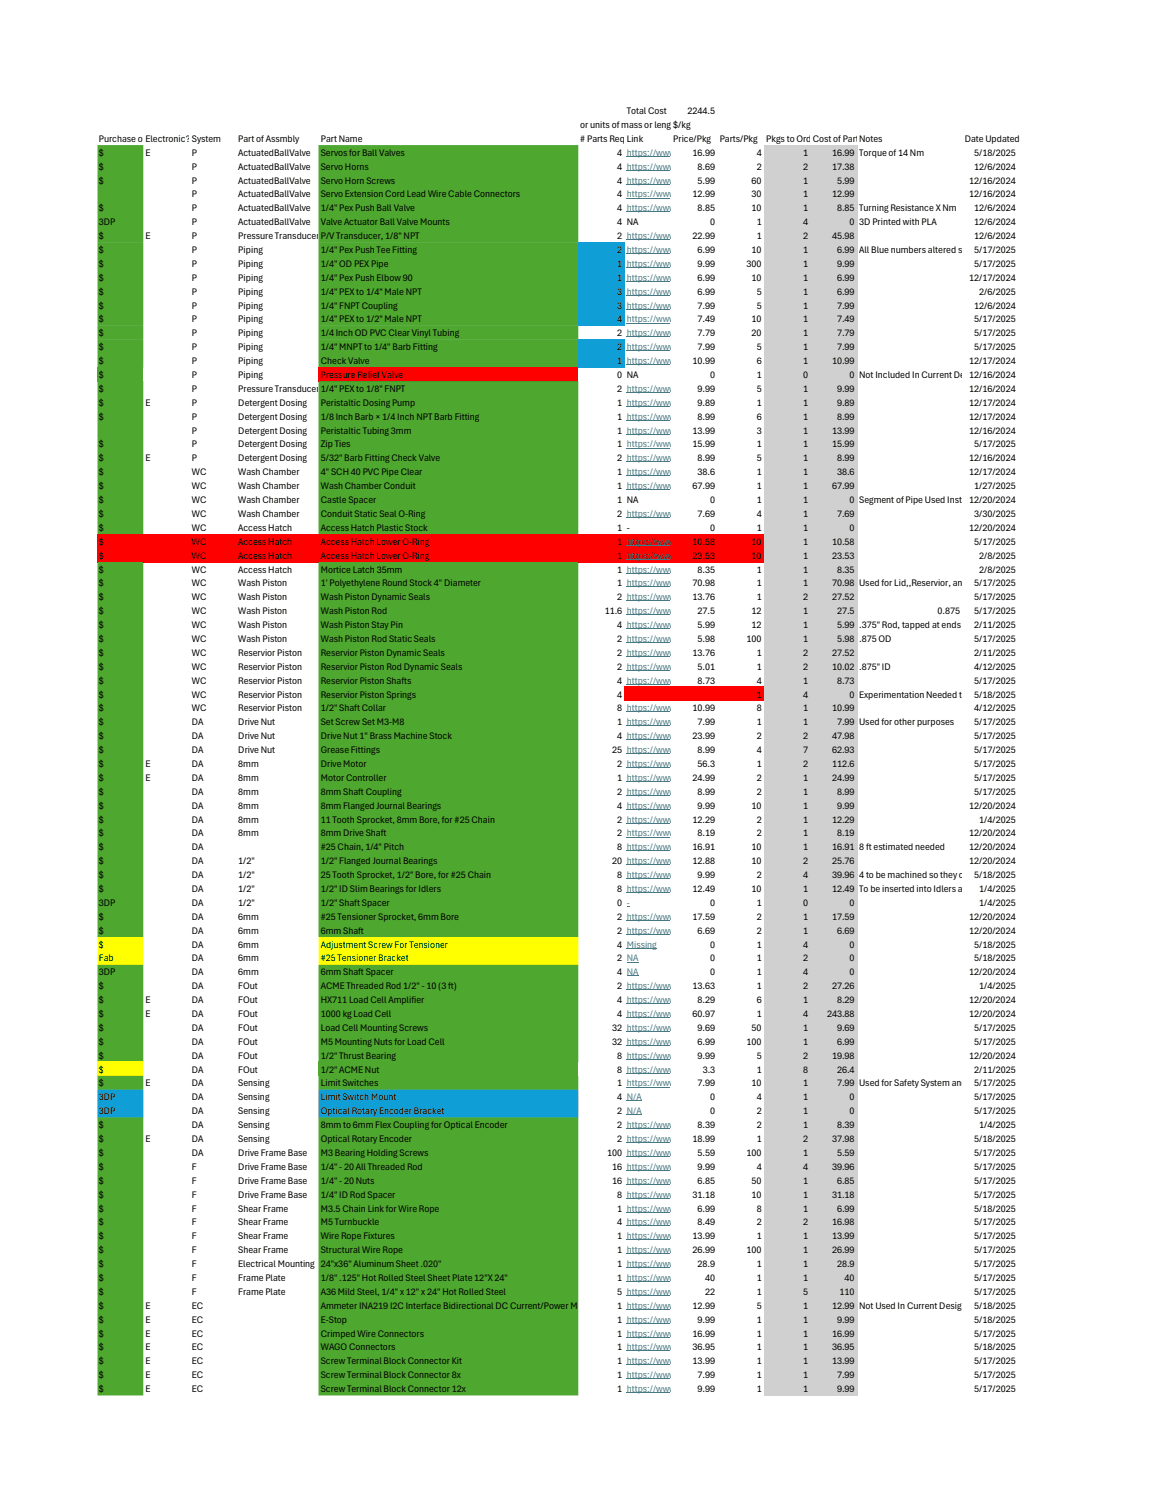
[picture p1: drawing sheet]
<svg xmlns="http://www.w3.org/2000/svg" width="216mm" height="279mm" viewBox="0 0 216 279" stroke-linecap="round" stroke-linejoin="round" font-family="sans-serif">
<defs><g id="words">
<g font-size="1.9">
<text x="107.8" y="23.8">or units of mass or length</text>
<text x="116.5" y="21.2">Total Cost</text>
<text x="125.1" y="23.8">$/kg</text>
<text x="127.8" y="21.2">2244.5</text>
<text x="18.4" y="26.4">Purchase or Fabrication?</text>
<text x="18.4" y="29">$</text>
<text x="27" y="26.4">Electronic?System</text>
<text x="27" y="29">E</text>
<text x="35.6" y="29">P</text>
<text x="44.3" y="26.4">Part of Assmbly</text>
<text x="44.3" y="29">ActuatedBallValve</text>
<text x="59.6" y="26.4">Part Name</text>
<text x="59.6" y="29">Servos for Ball Valves</text>
<text x="107.8" y="26.4"># Parts Req Link</text>
<text x="114.7" y="29">4 https://www.amazon.com/gp/product/B07NQJ1VZ2/ref=ppx_yo_dt_b_search_asin_title?ie=UTF8&amp;th=1</text>
<text x="125.1" y="26.4">Price/Pkg</text>
<text x="128.7" y="29">16.99</text>
<text x="133.7" y="26.4">Parts/Pkg</text>
<text x="140.6" y="29">4</text>
<text x="142.4" y="26.4">Pkgs to Order</text>
<text x="149.2" y="29">1</text>
<text x="151" y="26.4">Cost of PartsNotes</text>
<text x="154.6" y="29">16.99</text>
<text x="159.6" y="29">Torque of 14 Nm</text>
<text x="179.2" y="26.4">Date Updated</text>
<text x="181" y="29">5/18/2025</text>
<text x="18.4" y="31.5">$</text>
<text x="18.4" y="34.1">$</text>
<text x="35.6" y="31.5">P</text>
<text x="35.6" y="34.1">P</text>
<text x="44.3" y="31.5">ActuatedBallValve</text>
<text x="44.3" y="34.1">ActuatedBallValve</text>
<text x="59.6" y="31.5">Servo Horns</text>
<text x="59.6" y="34.1">Servo Horn Screws</text>
<text x="114.7" y="31.5">4 https://www.amazon.com/gp/product/B07TJ8M238/ref=ppx_yo_dt_b_search_asin_title?ie=UTF8&amp;psc=1</text>
<text x="114.7" y="34.1">4 https://www.amazon.com/gp/product/B012TE12CY/ref=ppx_yo_dt_b_search_asin_title?ie=UTF8&amp;psc=1</text>
<text x="129.6" y="31.5">8.69</text>
<text x="129.6" y="34.1">5.99</text>
<text x="139.7" y="34.1">60</text>
<text x="140.6" y="31.5">2</text>
<text x="149.2" y="31.5">2</text>
<text x="149.2" y="34.1">1</text>
<text x="154.6" y="31.5">17.38</text>
<text x="155.5" y="34.1">5.99</text>
<text x="180.1" y="34.1">12/16/2024</text>
<text x="181" y="31.5">12/6/2024</text>
<text x="18.4" y="39.3">$</text>
<text x="18.4" y="41.9">3DP</text>
<text x="35.6" y="36.7">P</text>
<text x="35.6" y="39.3">P</text>
<text x="35.6" y="41.9">P</text>
<text x="44.3" y="36.7">ActuatedBallValve</text>
<text x="44.3" y="39.3">ActuatedBallValve</text>
<text x="44.3" y="41.9">ActuatedBallValve</text>
<text x="59.6" y="36.7">Servo Extension Cord Lead Wire Cable Connectors</text>
<text x="59.6" y="39.3">1/4&quot; Pex Push Ball Valve</text>
<text x="59.6" y="41.9">Valve Actuator Ball Valve Mounts</text>
<text x="114.7" y="36.7">4 https://www.amazon.com/gp/product/B08HWMRKRZ/ref=ppx_yo_dt_b_asin_title_o00_s00?ie=UTF8&amp;psc=1</text>
<text x="114.7" y="39.3">4 https://www.amazon.com/dp/B019U87UQ4?psc=1&amp;pd_rd_i=B019U87UQ4&amp;pd_rd_w=uRW9V&amp;content-id=amzn1.sym.dd2c6db7-6626-4</text>
<text x="114.7" y="41.9">4 NA</text>
<text x="128.7" y="36.7">12.99</text>
<text x="129.6" y="39.3">8.85</text>
<text x="132" y="41.9">0</text>
<text x="139.7" y="36.7">30</text>
<text x="139.7" y="39.3">10</text>
<text x="140.6" y="41.9">1</text>
<text x="149.2" y="36.7">1</text>
<text x="149.2" y="39.3">1</text>
<text x="149.2" y="41.9">4</text>
<text x="154.6" y="36.7">12.99</text>
<text x="155.5" y="39.3">8.85</text>
<text x="157.9" y="41.9">0</text>
<text x="159.6" y="39.3">Turning Resistance X Nm</text>
<text x="159.6" y="41.9">3D Printed with PLA</text>
<text x="180.1" y="36.7">12/16/2024</text>
<text x="181" y="39.3">12/6/2024</text>
<text x="181" y="41.9">12/6/2024</text>
<text x="18.4" y="44.4">$</text>
<text x="18.4" y="47">$</text>
<text x="27" y="44.4">E</text>
<text x="35.6" y="44.4">P</text>
<text x="35.6" y="47">P</text>
<text x="44.3" y="44.4">Pressure Transducer</text>
<text x="44.3" y="47">Piping</text>
<text x="59.6" y="44.4">P/V Transducer, 1/8&quot; NPT</text>
<text x="59.6" y="47">1/4&quot; Pex Push Tee Fitting</text>
<text x="114.7" y="44.4">2 https://www.amazon.com/gp/product/B0CFJ7QNT4/ref=ppx_yo_dt_b_search_asin_title?ie=UTF8&amp;psc=1</text>
<text x="114.7" y="47">2</text>
<text x="128.7" y="44.4">22.99</text>
<text x="129.6" y="47">6.99</text>
<text x="139.7" y="47">10</text>
<text x="140.6" y="44.4">1</text>
<text x="149.2" y="44.4">2</text>
<text x="149.2" y="47">1</text>
<text x="154.6" y="44.4">45.98</text>
<text x="155.5" y="47">6.99</text>
<text x="159.6" y="47">All Blue numbers altered slightly due to qty changes</text>
<text x="181" y="44.4">12/6/2024</text>
<text x="181" y="47">5/17/2025</text>
<text x="18.4" y="49.6">$</text>
<text x="18.4" y="52.2">$</text>
<text x="35.6" y="49.6">P</text>
<text x="35.6" y="52.2">P</text>
<text x="44.3" y="49.6">Piping</text>
<text x="44.3" y="52.2">Piping</text>
<text x="59.6" y="49.6">1/4&quot; OD PEX Pipe</text>
<text x="59.6" y="52.2">1/4&quot; Pex Push Elbow 90</text>
<text x="114.7" y="49.6">1</text>
<text x="114.7" y="52.2">1</text>
<text x="129.6" y="49.6">9.99</text>
<text x="129.6" y="52.2">6.99</text>
<text x="138.7" y="49.6">300</text>
<text x="139.7" y="52.2">10</text>
<text x="149.2" y="49.6">1</text>
<text x="149.2" y="52.2">1</text>
<text x="155.5" y="49.6">9.99</text>
<text x="155.5" y="52.2">6.99</text>
<text x="180.1" y="52.2">12/17/2024</text>
<text x="181" y="49.6">5/17/2025</text>
<text x="18.4" y="54.8">$</text>
<text x="18.4" y="57.4">$</text>
<text x="18.4" y="59.9">$</text>
<text x="35.6" y="54.8">P</text>
<text x="35.6" y="57.4">P</text>
<text x="35.6" y="59.9">P</text>
<text x="44.3" y="54.8">Piping</text>
<text x="44.3" y="57.4">Piping</text>
<text x="44.3" y="59.9">Piping</text>
<text x="59.6" y="54.8">1/4&quot; PEX to 1/4&quot; Male NPT</text>
<text x="59.6" y="57.4">1/4&quot; FNPT Coupling</text>
<text x="59.6" y="59.9">1/4&quot; PEX to 1/2&quot; Male NPT</text>
<text x="114.7" y="54.8">3</text>
<text x="114.7" y="57.4">3</text>
<text x="114.7" y="59.9">4</text>
<text x="129.6" y="54.8">6.99</text>
<text x="129.6" y="57.4">7.99</text>
<text x="129.6" y="59.9">7.49</text>
<text x="139.7" y="59.9">10</text>
<text x="140.6" y="54.8">5</text>
<text x="140.6" y="57.4">5</text>
<text x="149.2" y="54.8">1</text>
<text x="149.2" y="57.4">1</text>
<text x="149.2" y="59.9">1</text>
<text x="155.5" y="54.8">6.99</text>
<text x="155.5" y="57.4">7.99</text>
<text x="155.5" y="59.9">7.49</text>
<text x="181" y="57.4">12/6/2024</text>
<text x="181" y="59.9">5/17/2025</text>
<text x="181.9" y="54.8">2/6/2025</text>
<text x="18.4" y="62.5">$</text>
<text x="18.4" y="65.1">$</text>
<text x="35.6" y="62.5">P</text>
<text x="35.6" y="65.1">P</text>
<text x="44.3" y="62.5">Piping</text>
<text x="44.3" y="65.1">Piping</text>
<text x="59.6" y="62.5">1/4 Inch OD PVC Clear Vinyl Tubing</text>
<text x="59.6" y="65.1">1/4&quot; MNPT to 1/4&quot; Barb Fitting</text>
<text x="114.7" y="62.5">2 https://www.amazon.com/dp/B08SPBSCHX?ref=ppx_yo2ov_dt_b_fed_asin_title</text>
<text x="114.7" y="65.1">2</text>
<text x="129.6" y="62.5">7.79</text>
<text x="129.6" y="65.1">7.99</text>
<text x="139.7" y="62.5">20</text>
<text x="140.6" y="65.1">5</text>
<text x="149.2" y="62.5">1</text>
<text x="149.2" y="65.1">1</text>
<text x="155.5" y="62.5">7.79</text>
<text x="155.5" y="65.1">7.99</text>
<text x="181" y="62.5">5/17/2025</text>
<text x="181" y="65.1">5/17/2025</text>
<text x="18.4" y="67.7">$</text>
<text x="18.4" y="70.3">$</text>
<text x="35.6" y="67.7">P</text>
<text x="35.6" y="70.3">P</text>
<text x="44.3" y="67.7">Piping</text>
<text x="44.3" y="70.3">Piping</text>
<text x="59.6" y="67.7">Check Valve</text>
<text x="59.6" y="70.3">Pressure Relief Valve</text>
<text x="114.7" y="67.7">1</text>
<text x="114.7" y="70.3">0 NA</text>
<text x="128.7" y="67.7">10.99</text>
<text x="132" y="70.3">0</text>
<text x="140.6" y="67.7">6</text>
<text x="140.6" y="70.3">1</text>
<text x="149.2" y="67.7">1</text>
<text x="149.2" y="70.3">0</text>
<text x="154.6" y="67.7">10.99</text>
<text x="157.9" y="70.3">0</text>
<text x="159.6" y="70.3">Not Included In Current Design</text>
<text x="180.1" y="67.7">12/17/2024</text>
<text x="180.1" y="70.3">12/16/2024</text>
<text x="18.4" y="72.9">$</text>
<text x="18.4" y="75.4">$</text>
<text x="27" y="75.4">E</text>
<text x="35.6" y="72.9">P</text>
<text x="35.6" y="75.4">P</text>
<text x="44.3" y="72.9">Pressure Transducer</text>
<text x="44.3" y="75.4">Detergent Dosing</text>
<text x="59.6" y="72.9">1/4&quot; PEX to 1/8&quot; FNPT</text>
<text x="59.6" y="75.4">Peristaltic Dosing Pump</text>
<text x="114.7" y="72.9">2 https://www.amazon.com/Female-Connect-Fittings-CEKER-Pneumatic/dp/B07VLLRWY5</text>
<text x="114.7" y="75.4">1 https://www.amazon.com/gp/product/B07GWJ78FN/ref=ppx_yo_dt_b_search_asin_title?ie=UTF8&amp;psc=1</text>
<text x="129.6" y="72.9">9.99</text>
<text x="129.6" y="75.4">9.89</text>
<text x="140.6" y="72.9">5</text>
<text x="140.6" y="75.4">1</text>
<text x="149.2" y="72.9">1</text>
<text x="149.2" y="75.4">1</text>
<text x="155.5" y="72.9">9.99</text>
<text x="155.5" y="75.4">9.89</text>
<text x="180.1" y="72.9">12/16/2024</text>
<text x="180.1" y="75.4">12/17/2024</text>
<text x="18.4" y="78">$</text>
<text x="18.4" y="83.2">$</text>
<text x="35.6" y="78">P</text>
<text x="35.6" y="80.6">P</text>
<text x="35.6" y="83.2">P</text>
<text x="44.3" y="78">Detergent Dosing</text>
<text x="44.3" y="80.6">Detergent Dosing</text>
<text x="44.3" y="83.2">Detergent Dosing</text>
<text x="59.6" y="78">1/8 Inch Barb × 1/4 Inch NPT Barb Fitting</text>
<text x="59.6" y="80.6">Peristaltic Tubing 3mm</text>
<text x="59.6" y="83.2">Zip Ties</text>
<text x="114.7" y="78">1 https://www.amazon.com/gp/product/B0CLYC9GGB/ref=ppx_yo_dt_b_asin_title_o01_s00?ie=UTF8&amp;th=1</text>
<text x="114.7" y="80.6">1 https://www.amazon.com/gp/product/B0799FKWQ9/ref=ppx_yo_dt_b_search_asin_title?ie=UTF8&amp;th=1</text>
<text x="114.7" y="83.2">1 https://www.amazon.com/gp/product/B08TBM621K/ref=sw_img_1?smid=A31038Z1OTUQXB&amp;psc=1</text>
<text x="128.7" y="80.6">13.99</text>
<text x="128.7" y="83.2">15.99</text>
<text x="129.6" y="78">8.99</text>
<text x="140.6" y="78">6</text>
<text x="140.6" y="80.6">3</text>
<text x="140.6" y="83.2">1</text>
<text x="149.2" y="78">1</text>
<text x="149.2" y="80.6">1</text>
<text x="149.2" y="83.2">1</text>
<text x="154.6" y="80.6">13.99</text>
<text x="154.6" y="83.2">15.99</text>
<text x="155.5" y="78">8.99</text>
<text x="180.1" y="78">12/17/2024</text>
<text x="180.1" y="80.6">12/16/2024</text>
<text x="181" y="83.2">5/17/2025</text>
<text x="18.4" y="85.8">$</text>
<text x="18.4" y="88.3">$</text>
<text x="27" y="85.8">E</text>
<text x="35.6" y="85.8">P</text>
<text x="35.6" y="88.3">WC</text>
<text x="44.3" y="85.8">Detergent Dosing</text>
<text x="44.3" y="88.3">Wash Chamber</text>
<text x="59.6" y="85.8">5/32&quot; Barb Fitting Check Valve</text>
<text x="59.6" y="88.3">4&quot; SCH 40 PVC Pipe Clear</text>
<text x="114.7" y="85.8">2 https://www.amazon.com/gp/product/B08JG653K3/ref=ppx_yo_dt_b_asin_title_o08_s00?ie=UTF8&amp;th=1</text>
<text x="114.7" y="88.3">1 https://www.amazon.com/gp/product/B07VD4RYXT/ref=ppx_yo_dt_b_search_asin_title?ie=UTF8&amp;th=1</text>
<text x="129.6" y="85.8">8.99</text>
<text x="129.6" y="88.3">38.6</text>
<text x="140.6" y="85.8">5</text>
<text x="140.6" y="88.3">1</text>
<text x="149.2" y="85.8">1</text>
<text x="149.2" y="88.3">1</text>
<text x="155.5" y="85.8">8.99</text>
<text x="155.5" y="88.3">38.6</text>
<text x="180.1" y="85.8">12/16/2024</text>
<text x="180.1" y="88.3">12/17/2024</text>
<text x="18.4" y="90.9">$</text>
<text x="18.4" y="93.5">$</text>
<text x="35.6" y="90.9">WC</text>
<text x="35.6" y="93.5">WC</text>
<text x="44.3" y="90.9">Wash Chamber</text>
<text x="44.3" y="93.5">Wash Chamber</text>
<text x="59.6" y="90.9">Wash Chamber Conduit</text>
<text x="59.6" y="93.5">Castle Spacer</text>
<text x="114.7" y="90.9">1 https://www.amazon.com/cart/smart-wagon?newItems=24150dec-9475-4f45-8ed1-eff11e066025,1&amp;ref_=sw_refresh</text>
<text x="114.7" y="93.5">1 NA</text>
<text x="128.7" y="90.9">67.99</text>
<text x="132" y="93.5">0</text>
<text x="140.6" y="90.9">1</text>
<text x="140.6" y="93.5">1</text>
<text x="149.2" y="90.9">1</text>
<text x="149.2" y="93.5">1</text>
<text x="154.6" y="90.9">67.99</text>
<text x="157.9" y="93.5">0</text>
<text x="159.6" y="93.5">Segment of Pipe Used Instead</text>
<text x="180.1" y="93.5">12/20/2024</text>
<text x="181" y="90.9">1/27/2025</text>
<text x="18.4" y="96.1">$</text>
<text x="18.4" y="98.7">$</text>
<text x="18.4" y="101.3">$</text>
<text x="35.6" y="96.1">WC</text>
<text x="35.6" y="98.7">WC</text>
<text x="35.6" y="101.3">WC</text>
<text x="44.3" y="96.1">Wash Chamber</text>
<text x="44.3" y="98.7">Access Hatch</text>
<text x="44.3" y="101.3">Access Hatch</text>
<text x="59.6" y="96.1">Conduit Static Seal O-Ring</text>
<text x="59.6" y="98.7">Access Hatch Plastic Stock</text>
<text x="59.6" y="101.3">Access Hatch Lower O-Ring</text>
<text x="114.7" y="96.1">2 https://www.mcmaster.com/9452K407/</text>
<text x="114.7" y="98.7">1 -</text>
<text x="114.7" y="101.3">1 https://www.mcmaster.com/9452K209/</text>
<text x="128.7" y="101.3">10.58</text>
<text x="129.6" y="96.1">7.69</text>
<text x="132" y="98.7">0</text>
<text x="139.7" y="101.3">10</text>
<text x="140.6" y="96.1">4</text>
<text x="140.6" y="98.7">1</text>
<text x="149.2" y="96.1">1</text>
<text x="149.2" y="98.7">1</text>
<text x="149.2" y="101.3">1</text>
<text x="154.6" y="101.3">10.58</text>
<text x="155.5" y="96.1">7.69</text>
<text x="157.9" y="98.7">0</text>
<text x="180.1" y="98.7">12/20/2024</text>
<text x="181" y="96.1">3/30/2025</text>
<text x="181" y="101.3">5/17/2025</text>
<text x="18.4" y="103.8">$</text>
<text x="18.4" y="106.4">$</text>
<text x="35.6" y="103.8">WC</text>
<text x="35.6" y="106.4">WC</text>
<text x="44.3" y="103.8">Access Hatch</text>
<text x="44.3" y="106.4">Access Hatch</text>
<text x="59.6" y="103.8">Access Hatch Lower O-Ring</text>
<text x="59.6" y="106.4">Mortice Latch 35mm</text>
<text x="114.7" y="103.8">1 https://www.mcmaster.com/9452K99/</text>
<text x="114.7" y="106.4">1 https://www.amazon.com/dp/B0BM8X97NS?ref=ppx_yo2ov_dt_b_fed_asin_title&amp;th=1</text>
<text x="128.7" y="103.8">23.53</text>
<text x="129.6" y="106.4">8.35</text>
<text x="139.7" y="103.8">10</text>
<text x="140.6" y="106.4">1</text>
<text x="149.2" y="103.8">1</text>
<text x="149.2" y="106.4">1</text>
<text x="154.6" y="103.8">23.53</text>
<text x="155.5" y="106.4">8.35</text>
<text x="181.9" y="103.8">2/8/2025</text>
<text x="181.9" y="106.4">2/8/2025</text>
<text x="18.4" y="109">$</text>
<text x="18.4" y="111.6">$</text>
<text x="35.6" y="109">WC</text>
<text x="35.6" y="111.6">WC</text>
<text x="44.3" y="109">Wash Piston</text>
<text x="44.3" y="111.6">Wash Piston</text>
<text x="59.6" y="109">1' Polyethylene Round Stock 4&quot; Diameter</text>
<text x="59.6" y="111.6">Wash Piston Dynamic Seals</text>
<text x="114.7" y="109">1 https://www.amazon.com/gp/product/B07Y5KY2GT/ref=ppx_yo_dt_b_asin_title_o09_s00?ie=UTF8&amp;psc=1</text>
<text x="114.7" y="111.6">2 https://www.mcmaster.com/9505K121/</text>
<text x="128.7" y="109">70.98</text>
<text x="128.7" y="111.6">13.76</text>
<text x="140.6" y="109">1</text>
<text x="140.6" y="111.6">1</text>
<text x="149.2" y="109">1</text>
<text x="149.2" y="111.6">2</text>
<text x="154.6" y="109">70.98</text>
<text x="154.6" y="111.6">27.52</text>
<text x="159.6" y="109">Used for Lid,,Reservior, and Wash Pistons</text>
<text x="181" y="109">5/17/2025</text>
<text x="181" y="111.6">5/17/2025</text>
<text x="18.4" y="114.2">$</text>
<text x="18.4" y="116.8">$</text>
<text x="18.4" y="119.3">$</text>
<text x="35.6" y="114.2">WC</text>
<text x="35.6" y="116.8">WC</text>
<text x="35.6" y="119.3">WC</text>
<text x="44.3" y="114.2">Wash Piston</text>
<text x="44.3" y="116.8">Wash Piston</text>
<text x="44.3" y="119.3">Wash Piston</text>
<text x="59.6" y="114.2">Wash Piston Rod</text>
<text x="59.6" y="116.8">Wash Piston Stay Pin</text>
<text x="59.6" y="119.3">Wash Piston Rod Static Seals</text>
<text x="112.4" y="114.2">11.6 https://www.amazon.com/dp/B0B6FK69N1?ref=ppx_yo2ov_dt_b_fed_asin_title&amp;th=1</text>
<text x="114.7" y="116.8">4 https://www.amazon.com/PRECISION-METALS-87143-12-Rod/dp/B0006NAUO2?crid=SKX6NL9SUVA8&amp;dib=eyJ2IjoiMSJ9.82VAWPYycTdW</text>
<text x="114.7" y="119.3">2 https://www.mcmaster.com/9452K27/</text>
<text x="129.6" y="114.2">27.5</text>
<text x="129.6" y="116.8">5.99</text>
<text x="129.6" y="119.3">5.98</text>
<text x="138.7" y="119.3">100</text>
<text x="139.7" y="114.2">12</text>
<text x="139.7" y="116.8">12</text>
<text x="149.2" y="114.2">1</text>
<text x="149.2" y="116.8">1</text>
<text x="149.2" y="119.3">1</text>
<text x="155.5" y="114.2">27.5</text>
<text x="155.5" y="116.8">5.99</text>
<text x="155.5" y="119.3">5.98</text>
<text x="159.6" y="116.8">.375&quot; Rod, tapped at ends</text>
<text x="159.6" y="119.3">.875 OD</text>
<text x="174.2" y="114.2">0.875</text>
<text x="181" y="114.2">5/17/2025</text>
<text x="181" y="116.8">2/11/2025</text>
<text x="181" y="119.3">5/17/2025</text>
<text x="18.4" y="121.9">$</text>
<text x="18.4" y="124.5">$</text>
<text x="35.6" y="121.9">WC</text>
<text x="35.6" y="124.5">WC</text>
<text x="44.3" y="121.9">Reservior Piston</text>
<text x="44.3" y="124.5">Reservior Piston</text>
<text x="59.6" y="121.9">Reservior Piston Dynamic Seals</text>
<text x="59.6" y="124.5">Reservior Piston Rod Dynamic Seals</text>
<text x="114.7" y="121.9">2 https://www.mcmaster.com/9505K121/</text>
<text x="114.7" y="124.5">2 https://www.mcmaster.com/9505K22/</text>
<text x="128.7" y="121.9">13.76</text>
<text x="129.6" y="124.5">5.01</text>
<text x="140.6" y="121.9">1</text>
<text x="140.6" y="124.5">1</text>
<text x="149.2" y="121.9">2</text>
<text x="149.2" y="124.5">2</text>
<text x="154.6" y="121.9">27.52</text>
<text x="154.6" y="124.5">10.02</text>
<text x="159.6" y="124.5">.875&quot; ID</text>
<text x="181" y="121.9">2/11/2025</text>
<text x="181" y="124.5">4/12/2025</text>
<text x="18.4" y="127.1">$</text>
<text x="18.4" y="129.7">$</text>
<text x="35.6" y="127.1">WC</text>
<text x="35.6" y="129.7">WC</text>
<text x="44.3" y="127.1">Reservior Piston</text>
<text x="44.3" y="129.7">Reservior Piston</text>
<text x="59.6" y="127.1">Reservior Piston Shafts</text>
<text x="59.6" y="129.7">Reservior Piston Springs</text>
<text x="114.7" y="127.1">4 https://www.amazon.com/gp/product/B0DM9Q9PYW?smid=AR88GRBHPCMHU&amp;psc=15/17/2025</text>
<text x="114.7" y="129.7">4</text>
<text x="129.6" y="127.1">8.73</text>
<text x="140.6" y="127.1">4</text>
<text x="140.6" y="129.7">1</text>
<text x="149.2" y="127.1">1</text>
<text x="149.2" y="129.7">4</text>
<text x="155.5" y="127.1">8.73</text>
<text x="157.9" y="129.7">0</text>
<text x="159.6" y="129.7">Experimentation Needed to see what spring constant is needed</text>
<text x="181" y="129.7">5/18/2025</text>
<text x="18.4" y="132.2">$</text>
<text x="18.4" y="134.8">$</text>
<text x="18.4" y="137.4">$</text>
<text x="35.6" y="132.2">WC</text>
<text x="35.6" y="134.8">DA</text>
<text x="35.6" y="137.4">DA</text>
<text x="44.3" y="132.2">Reservior Piston</text>
<text x="44.3" y="134.8">Drive Nut</text>
<text x="44.3" y="137.4">Drive Nut</text>
<text x="59.6" y="132.2">1/2&quot; Shaft Collar</text>
<text x="59.6" y="134.8">Set Screw Set M3-M8</text>
<text x="59.6" y="137.4">Drive Nut 1&quot; Brass Machine Stock</text>
<text x="114.7" y="132.2">8 https://www.amazon.com/Yeebyee-Collars-Machinery-Industrial-Silver-1/dp/B0BYJWLKT7?crid=2WK0ZEC48NUPF&amp;dib=eyJ2IjoiMSJ9.fCJ</text>
<text x="114.7" y="134.8">1 https://www.amazon.com/dp/B0B2N57KB4?ref=ppx_yo2ov_dt_b_fed_asin_title&amp;th=1</text>
<text x="114.7" y="137.4">4 https://www.amazon.com/C360-Brass-Square-Solid-Stock/dp/B08XWC3WBH?crid=H6PMETHMQFJM&amp;dib=eyJ2IjoiMSJ9.2xbw5Cw1c8eN</text>
<text x="128.7" y="132.2">10.99</text>
<text x="128.7" y="137.4">23.99</text>
<text x="129.6" y="134.8">7.99</text>
<text x="140.6" y="132.2">8</text>
<text x="140.6" y="134.8">1</text>
<text x="140.6" y="137.4">2</text>
<text x="149.2" y="132.2">1</text>
<text x="149.2" y="134.8">1</text>
<text x="149.2" y="137.4">2</text>
<text x="154.6" y="132.2">10.99</text>
<text x="154.6" y="137.4">47.98</text>
<text x="155.5" y="134.8">7.99</text>
<text x="159.6" y="134.8">Used for other purposes</text>
<text x="181" y="132.2">4/12/2025</text>
<text x="181" y="134.8">5/17/2025</text>
<text x="181" y="137.4">5/17/2025</text>
<text x="18.4" y="140">$</text>
<text x="18.4" y="142.6">$</text>
<text x="27" y="142.6">E</text>
<text x="35.6" y="140">DA</text>
<text x="35.6" y="142.6">DA</text>
<text x="44.3" y="140">Drive Nut</text>
<text x="44.3" y="142.6">8mm</text>
<text x="59.6" y="140">Grease Fittings</text>
<text x="59.6" y="142.6">Drive Motor</text>
<text x="113.7" y="140">25 https://www.amazon.com/dp/B07MC8SZQL?ref=ppx_yo2ov_dt_b_fed_asin_title</text>
<text x="114.7" y="142.6">2 https://www.amazon.com/gp/product/B0DKX73BXJ/ref=ppx_yo_dt_b_search_asin_title?ie=UTF8&amp;th=1</text>
<text x="129.6" y="140">8.99</text>
<text x="129.6" y="142.6">56.3</text>
<text x="140.6" y="140">4</text>
<text x="140.6" y="142.6">1</text>
<text x="149.2" y="140">7</text>
<text x="149.2" y="142.6">2</text>
<text x="154.6" y="140">62.93</text>
<text x="154.6" y="142.6">112.6</text>
<text x="181" y="140">5/17/2025</text>
<text x="181" y="142.6">5/17/2025</text>
<text x="18.4" y="145.2">$</text>
<text x="18.4" y="147.7">$</text>
<text x="27" y="145.2">E</text>
<text x="35.6" y="145.2">DA</text>
<text x="35.6" y="147.7">DA</text>
<text x="44.3" y="145.2">8mm</text>
<text x="44.3" y="147.7">8mm</text>
<text x="59.6" y="145.2">Motor Controller</text>
<text x="59.6" y="147.7">8mm Shaft Coupling</text>
<text x="114.7" y="145.2">1 https://www.amazon.com/dp/B0D11B8727?ref=ppx_yo2ov_dt_b_fed_asin_title&amp;th=1</text>
<text x="114.7" y="147.7">2 https://www.amazon.com/gp/product/B07P5YZKY5/ref=ppx_yo_dt_b_asin_title_o00_s00?ie=UTF8&amp;th=1</text>
<text x="128.7" y="145.2">24.99</text>
<text x="129.6" y="147.7">8.99</text>
<text x="140.6" y="145.2">2</text>
<text x="140.6" y="147.7">2</text>
<text x="149.2" y="145.2">1</text>
<text x="149.2" y="147.7">1</text>
<text x="154.6" y="145.2">24.99</text>
<text x="155.5" y="147.7">8.99</text>
<text x="181" y="145.2">5/17/2025</text>
<text x="181" y="147.7">5/17/2025</text>
<text x="18.4" y="150.3">$</text>
<text x="18.4" y="152.9">$</text>
<text x="18.4" y="155.5">$</text>
<text x="35.6" y="150.3">DA</text>
<text x="35.6" y="152.9">DA</text>
<text x="35.6" y="155.5">DA</text>
<text x="44.3" y="150.3">8mm</text>
<text x="44.3" y="152.9">8mm</text>
<text x="44.3" y="155.5">8mm</text>
<text x="59.6" y="150.3">8mm Flanged Journal Bearings</text>
<text x="59.6" y="152.9">11 Tooth Sprocket, 8mm Bore, for #25 Chain</text>
<text x="59.6" y="155.5">8mm Drive Shaft</text>
<text x="114.7" y="150.3">4 https://www.amazon.com/gp/product/B085D8TB8Z/ref=ewc_pr_img_2?smid=A1THAZDOWP300U&amp;th=1</text>
<text x="114.7" y="152.9">2 https://www.amazon.com/gp/product/B0CD1RN4ND/ref=sw_img_1?smid=A30WUG2ZDGM0XM&amp;psc=1</text>
<text x="114.7" y="155.5">2 https://www.amazon.com/gp/product/B082ZMGJ9B/ref=sw_img_1?smid=A1THAZDOWP300U&amp;psc=1</text>
<text x="128.7" y="152.9">12.29</text>
<text x="129.6" y="150.3">9.99</text>
<text x="129.6" y="155.5">8.19</text>
<text x="139.7" y="150.3">10</text>
<text x="140.6" y="152.9">2</text>
<text x="140.6" y="155.5">2</text>
<text x="149.2" y="150.3">1</text>
<text x="149.2" y="152.9">1</text>
<text x="149.2" y="155.5">1</text>
<text x="154.6" y="152.9">12.29</text>
<text x="155.5" y="150.3">9.99</text>
<text x="155.5" y="155.5">8.19</text>
<text x="180.1" y="150.3">12/20/2024</text>
<text x="180.1" y="155.5">12/20/2024</text>
<text x="181.9" y="152.9">1/4/2025</text>
<text x="18.4" y="158.1">$</text>
<text x="18.4" y="160.7">$</text>
<text x="35.6" y="158.1">DA</text>
<text x="35.6" y="160.7">DA</text>
<text x="44.3" y="160.7">1/2&quot;</text>
<text x="59.6" y="158.1">#25 Chain, 1/4&quot; Pitch</text>
<text x="59.6" y="160.7">1/2&quot; Flanged Journal Bearings</text>
<text x="113.7" y="160.7">20 https://www.amazon.com/gp/product/B07YDK97WZ/ref=ppx_yo_dt_b_asin_title_o00_s00?ie=UTF8&amp;th=1</text>
<text x="114.7" y="158.1">8 https://www.amazon.com/gp/product/B07NPS78VG/ref=ppx_yo_dt_b_asin_title_o00_s01?ie=UTF8&amp;psc=1</text>
<text x="128.7" y="158.1">16.91</text>
<text x="128.7" y="160.7">12.88</text>
<text x="139.7" y="158.1">10</text>
<text x="139.7" y="160.7">10</text>
<text x="149.2" y="158.1">1</text>
<text x="149.2" y="160.7">2</text>
<text x="154.6" y="158.1">16.91</text>
<text x="154.6" y="160.7">25.76</text>
<text x="159.6" y="158.1">8 ft estimated needed</text>
<text x="180.1" y="158.1">12/20/2024</text>
<text x="180.1" y="160.7">12/20/2024</text>
<text x="18.4" y="163.2">$</text>
<text x="18.4" y="165.8">$</text>
<text x="35.6" y="163.2">DA</text>
<text x="35.6" y="165.8">DA</text>
<text x="44.3" y="163.2">1/2&quot;</text>
<text x="44.3" y="165.8">1/2&quot;</text>
<text x="59.6" y="163.2">25 Tooth Sprocket, 1/2&quot; Bore, for #25 Chain</text>
<text x="59.6" y="165.8">1/2&quot; ID Slim Bearings for Idlers</text>
<text x="114.7" y="163.2">8 https://www.amazon.com/gp/product/B0C7162LBN/ref=ppx_yo_dt_b_asin_title_o01_s00?ie=UTF8&amp;th=1</text>
<text x="114.7" y="165.8">8 https://www.amazon.com/gp/product/B0BMW3QD9Z/ref=ewc_pr_img_2?smid=A35BFBRDRD3RNK&amp;th=1</text>
<text x="128.7" y="165.8">12.49</text>
<text x="129.6" y="163.2">9.99</text>
<text x="139.7" y="165.8">10</text>
<text x="140.6" y="163.2">2</text>
<text x="149.2" y="163.2">4</text>
<text x="149.2" y="165.8">1</text>
<text x="154.6" y="163.2">39.96</text>
<text x="154.6" y="165.8">12.49</text>
<text x="159.6" y="163.2">4 to be machined so they can hold a bearing for idlers</text>
<text x="159.6" y="165.8">To be inserted into Idlers and held in place with detents</text>
<text x="181" y="163.2">5/18/2025</text>
<text x="181.9" y="165.8">1/4/2025</text>
<text x="18.4" y="168.4">3DP</text>
<text x="18.4" y="171">$</text>
<text x="18.4" y="173.6">$</text>
<text x="35.6" y="168.4">DA</text>
<text x="35.6" y="171">DA</text>
<text x="35.6" y="173.6">DA</text>
<text x="44.3" y="168.4">1/2&quot;</text>
<text x="44.3" y="171">6mm</text>
<text x="44.3" y="173.6">6mm</text>
<text x="59.6" y="168.4">1/2&quot; Shaft Spacer</text>
<text x="59.6" y="171">#25 Tensioner Sprocket, 6mm Bore</text>
<text x="59.6" y="173.6">6mm Shaft</text>
<text x="114.7" y="168.4">0 -</text>
<text x="114.7" y="171">2 https://www.amazon.com/uxcell-Roller-Sprocket-Tensioner-Bearing/dp/B0CCW53KTM?crid=2E66PDK0NTC0W&amp;dib=eyJ2IjoiMSJ9.do8sk</text>
<text x="114.7" y="173.6">2 https://www.amazon.com/uxcell-200mm-Stainless-Steel-Solid/dp/B082ZNXYMG?crid=3047OUYZ31FFR&amp;dib=eyJ2IjoiMSJ9.sJNluBW1Q3</text>
<text x="128.7" y="171">17.59</text>
<text x="129.6" y="173.6">6.69</text>
<text x="132" y="168.4">0</text>
<text x="140.6" y="168.4">1</text>
<text x="140.6" y="171">2</text>
<text x="140.6" y="173.6">2</text>
<text x="149.2" y="168.4">0</text>
<text x="149.2" y="171">1</text>
<text x="149.2" y="173.6">1</text>
<text x="154.6" y="171">17.59</text>
<text x="155.5" y="173.6">6.69</text>
<text x="157.9" y="168.4">0</text>
<text x="180.1" y="171">12/20/2024</text>
<text x="180.1" y="173.6">12/20/2024</text>
<text x="181.9" y="168.4">1/4/2025</text>
<text x="18.4" y="176.1">$</text>
<text x="18.4" y="178.7">Fab</text>
<text x="35.6" y="176.1">DA</text>
<text x="35.6" y="178.7">DA</text>
<text x="44.3" y="176.1">6mm</text>
<text x="44.3" y="178.7">6mm</text>
<text x="59.6" y="176.1">Adjustment Screw For Tensioner</text>
<text x="59.6" y="178.7">#25 Tensioner Bracket</text>
<text x="114.7" y="176.1">4 Missing</text>
<text x="114.7" y="178.7">2 NA</text>
<text x="132" y="176.1">0</text>
<text x="132" y="178.7">0</text>
<text x="140.6" y="176.1">1</text>
<text x="140.6" y="178.7">1</text>
<text x="149.2" y="176.1">4</text>
<text x="149.2" y="178.7">2</text>
<text x="157.9" y="176.1">0</text>
<text x="157.9" y="178.7">0</text>
<text x="181" y="176.1">5/18/2025</text>
<text x="181" y="178.7">5/18/2025</text>
<text x="18.4" y="181.3">3DP</text>
<text x="18.4" y="183.9">$</text>
<text x="35.6" y="181.3">DA</text>
<text x="35.6" y="183.9">DA</text>
<text x="44.3" y="181.3">6mm</text>
<text x="44.3" y="183.9">FOut</text>
<text x="59.6" y="181.3">6mm Shaft Spacer</text>
<text x="59.6" y="183.9">ACME Threaded Rod 1/2&quot; - 10 (3 ft)</text>
<text x="114.7" y="181.3">4 NA</text>
<text x="114.7" y="183.9">2 https://www.mcmaster.com/98935A823/</text>
<text x="128.7" y="183.9">13.63</text>
<text x="132" y="181.3">0</text>
<text x="140.6" y="181.3">1</text>
<text x="140.6" y="183.9">1</text>
<text x="149.2" y="181.3">4</text>
<text x="149.2" y="183.9">2</text>
<text x="154.6" y="183.9">27.26</text>
<text x="157.9" y="181.3">0</text>
<text x="180.1" y="181.3">12/20/2024</text>
<text x="181.9" y="183.9">1/4/2025</text>
<text x="18.4" y="186.5">$</text>
<text x="18.4" y="189.1">$</text>
<text x="18.4" y="191.6">$</text>
<text x="27" y="186.5">E</text>
<text x="27" y="189.1">E</text>
<text x="35.6" y="186.5">DA</text>
<text x="35.6" y="189.1">DA</text>
<text x="35.6" y="191.6">DA</text>
<text x="44.3" y="186.5">FOut</text>
<text x="44.3" y="189.1">FOut</text>
<text x="44.3" y="191.6">FOut</text>
<text x="59.6" y="186.5">HX711 Load Cell Amplifier</text>
<text x="59.6" y="189.1">1000 kg Load Cell</text>
<text x="59.6" y="191.6">Load Cell Mounting Screws</text>
<text x="113.7" y="191.6">32 https://www.amazon.com/dp/B08MZMK2JW?ref=ppx_yo2ov_dt_b_fed_asin_title&amp;th=1</text>
<text x="114.7" y="186.5">4 https://www.amazon.com/gp/product/B07SGPX7ZH/ref=ppx_yo_dt_b_asin_title_o09_s00?ie=UTF8&amp;psc=1</text>
<text x="114.7" y="189.1">4 https://www.amazon.com/gp/product/B07VD6QWZL/ref=ppx_yo_dt_b_search_asin_title?ie=UTF8&amp;psc=1</text>
<text x="128.7" y="189.1">60.97</text>
<text x="129.6" y="186.5">8.29</text>
<text x="129.6" y="191.6">9.69</text>
<text x="139.7" y="191.6">50</text>
<text x="140.6" y="186.5">6</text>
<text x="140.6" y="189.1">1</text>
<text x="149.2" y="186.5">1</text>
<text x="149.2" y="189.1">4</text>
<text x="149.2" y="191.6">1</text>
<text x="153.7" y="189.1">243.88</text>
<text x="155.5" y="186.5">8.29</text>
<text x="155.5" y="191.6">9.69</text>
<text x="180.1" y="186.5">12/20/2024</text>
<text x="180.1" y="189.1">12/20/2024</text>
<text x="181" y="191.6">5/17/2025</text>
<text x="18.4" y="194.2">$</text>
<text x="18.4" y="196.8">$</text>
<text x="35.6" y="194.2">DA</text>
<text x="35.6" y="196.8">DA</text>
<text x="44.3" y="194.2">FOut</text>
<text x="44.3" y="196.8">FOut</text>
<text x="59.6" y="194.2">M5 Mounting Nuts for Load Cell</text>
<text x="59.6" y="196.8">1/2&quot; Thrust Bearing</text>
<text x="113.7" y="194.2">32 https://www.amazon.com/dp/B0D1X2YBLJ?ref=ppx_yo2ov_dt_b_fed_asin_title&amp;th=1</text>
<text x="114.7" y="196.8">8 https://www.amazon.com/uxcell-Bearings-Washers-19000rpm-Limiting/dp/B07VXSLNY5</text>
<text x="129.6" y="194.2">6.99</text>
<text x="129.6" y="196.8">9.99</text>
<text x="138.7" y="194.2">100</text>
<text x="140.6" y="196.8">5</text>
<text x="149.2" y="194.2">1</text>
<text x="149.2" y="196.8">2</text>
<text x="154.6" y="196.8">19.98</text>
<text x="155.5" y="194.2">6.99</text>
<text x="180.1" y="196.8">12/20/2024</text>
<text x="181" y="194.2">5/17/2025</text>
<text x="18.4" y="199.4">$</text>
<text x="18.4" y="202">$</text>
<text x="27" y="202">E</text>
<text x="35.6" y="199.4">DA</text>
<text x="35.6" y="202">DA</text>
<text x="44.3" y="199.4">FOut</text>
<text x="44.3" y="202">Sensing</text>
<text x="59.6" y="199.4">1/2&quot; ACME Nut</text>
<text x="59.6" y="202">Limit Switches</text>
<text x="114.7" y="199.4">8 https://www.mcmaster.com/94815A107/</text>
<text x="114.7" y="202">1 https://www.amazon.com/gp/product/B09NKYG5YQ/ref=ppx_yo_dt_b_asin_title_o09_s00?ie=UTF8&amp;psc=1</text>
<text x="129.6" y="202">7.99</text>
<text x="130.6" y="199.4">3.3</text>
<text x="139.7" y="202">10</text>
<text x="140.6" y="199.4">1</text>
<text x="149.2" y="199.4">8</text>
<text x="149.2" y="202">1</text>
<text x="155.5" y="199.4">26.4</text>
<text x="155.5" y="202">7.99</text>
<text x="159.6" y="202">Used for Safety System and</text>
<text x="181" y="199.4">2/11/2025</text>
<text x="181" y="202">5/17/2025</text>
<text x="18.4" y="204.6">3DP</text>
<text x="18.4" y="207.1">3DP</text>
<text x="18.4" y="209.7">$</text>
<text x="35.6" y="204.6">DA</text>
<text x="35.6" y="207.1">DA</text>
<text x="35.6" y="209.7">DA</text>
<text x="44.3" y="204.6">Sensing</text>
<text x="44.3" y="207.1">Sensing</text>
<text x="44.3" y="209.7">Sensing</text>
<text x="59.6" y="204.6">Limit Switch Mount</text>
<text x="59.6" y="207.1">Optical Rotary Encoder Bracket</text>
<text x="59.6" y="209.7">8mm to 6mm Flex Coupling for Optical Encoder</text>
<text x="114.7" y="204.6">4 N/A</text>
<text x="114.7" y="207.1">2 N/A</text>
<text x="114.7" y="209.7">2 https://www.amazon.com/gp/product/B07YDD626R/ref=ewc_pr_img_1?smid=A4EE8R8C5DE8H&amp;psc=1</text>
<text x="129.6" y="209.7">8.39</text>
<text x="132" y="204.6">0</text>
<text x="132" y="207.1">0</text>
<text x="140.6" y="204.6">4</text>
<text x="140.6" y="207.1">2</text>
<text x="140.6" y="209.7">2</text>
<text x="149.2" y="204.6">1</text>
<text x="149.2" y="207.1">1</text>
<text x="149.2" y="209.7">1</text>
<text x="155.5" y="209.7">8.39</text>
<text x="157.9" y="204.6">0</text>
<text x="157.9" y="207.1">0</text>
<text x="181" y="204.6">5/17/2025</text>
<text x="181" y="207.1">5/17/2025</text>
<text x="181.9" y="209.7">1/4/2025</text>
<text x="18.4" y="212.3">$</text>
<text x="18.4" y="214.9">$</text>
<text x="27" y="212.3">E</text>
<text x="35.6" y="212.3">DA</text>
<text x="35.6" y="214.9">DA</text>
<text x="44.3" y="212.3">Sensing</text>
<text x="44.3" y="214.9">Drive Frame Base</text>
<text x="59.6" y="212.3">Optical Rotary Encoder</text>
<text x="59.6" y="214.9">M3 Bearing Holding Screws</text>
<text x="112.8" y="214.9">100 https://www.amazon.com/dp/B0C1SF53HW?ref=ppx_yo2ov_dt_b_fed_asin_title&amp;th=1</text>
<text x="114.7" y="212.3">2 https://www.amazon.com/gp/product/B00Y9KDDCY/ref=ppx_yo_dt_b_asin_title_o02_s01?ie=UTF8&amp;th=1</text>
<text x="128.7" y="212.3">18.99</text>
<text x="129.6" y="214.9">5.59</text>
<text x="138.7" y="214.9">100</text>
<text x="140.6" y="212.3">1</text>
<text x="149.2" y="212.3">2</text>
<text x="149.2" y="214.9">1</text>
<text x="154.6" y="212.3">37.98</text>
<text x="155.5" y="214.9">5.59</text>
<text x="181" y="212.3">5/18/2025</text>
<text x="181" y="214.9">5/17/2025</text>
<text x="18.4" y="217.5">$</text>
<text x="18.4" y="220">$</text>
<text x="35.6" y="217.5">F</text>
<text x="35.6" y="220">F</text>
<text x="44.3" y="217.5">Drive Frame Base</text>
<text x="44.3" y="220">Drive Frame Base</text>
<text x="59.6" y="217.5">1/4&quot; - 20 All Threaded Rod</text>
<text x="59.6" y="220">1/4&quot; - 20 Nuts</text>
<text x="113.7" y="217.5">16 https://www.amazon.com/dp/B0CWG7NSJP?ref=ppx_yo2ov_dt_b_fed_asin_title&amp;th=1</text>
<text x="113.7" y="220">16 https://www.amazon.com/Bates-Stainless-Steel-Hardware-Metal/dp/B0CJ9FFH2Y/134-0072472-6555177?pd_rd_w=e47SZ&amp;content-id=a</text>
<text x="129.6" y="217.5">9.99</text>
<text x="129.6" y="220">6.85</text>
<text x="139.7" y="220">50</text>
<text x="140.6" y="217.5">4</text>
<text x="149.2" y="217.5">4</text>
<text x="149.2" y="220">1</text>
<text x="154.6" y="217.5">39.96</text>
<text x="155.5" y="220">6.85</text>
<text x="181" y="217.5">5/17/2025</text>
<text x="181" y="220">5/17/2025</text>
<text x="18.4" y="222.6">$</text>
<text x="18.4" y="225.2">$</text>
<text x="18.4" y="227.8">$</text>
<text x="35.6" y="222.6">F</text>
<text x="35.6" y="225.2">F</text>
<text x="35.6" y="227.8">F</text>
<text x="44.3" y="222.6">Drive Frame Base</text>
<text x="44.3" y="225.2">Shear Frame</text>
<text x="44.3" y="227.8">Shear Frame</text>
<text x="59.6" y="222.6">1/4&quot; ID Rod Spacer</text>
<text x="59.6" y="225.2">M3.5 Chain Link for Wire Rope</text>
<text x="59.6" y="227.8">M5 Turnbuckle</text>
<text x="114.7" y="222.6">8 https://www.amazon.com/dp/B0CQ9NWZC7?ref=ppx_yo2ov_dt_b_fed_asin_title&amp;th=1</text>
<text x="114.7" y="225.2">1 https://www.amazon.com/dp/B0B4N2FXHF?ref=ppx_yo2ov_dt_b_fed_asin_title</text>
<text x="114.7" y="227.8">4 https://www.amazon.com/dp/B094MQJT3B?ref=ppx_yo2ov_dt_b_fed_asin_title&amp;th=1&amp;psc=1</text>
<text x="128.7" y="222.6">31.18</text>
<text x="129.6" y="225.2">6.99</text>
<text x="129.6" y="227.8">8.49</text>
<text x="139.7" y="222.6">10</text>
<text x="140.6" y="225.2">8</text>
<text x="140.6" y="227.8">2</text>
<text x="149.2" y="222.6">1</text>
<text x="149.2" y="225.2">1</text>
<text x="149.2" y="227.8">2</text>
<text x="154.6" y="222.6">31.18</text>
<text x="154.6" y="227.8">16.98</text>
<text x="155.5" y="225.2">6.99</text>
<text x="181" y="222.6">5/17/2025</text>
<text x="181" y="225.2">5/18/2025</text>
<text x="181" y="227.8">5/17/2025</text>
<text x="18.4" y="230.4">$</text>
<text x="18.4" y="233">$</text>
<text x="35.6" y="230.4">F</text>
<text x="35.6" y="233">F</text>
<text x="44.3" y="230.4">Shear Frame</text>
<text x="44.3" y="233">Shear Frame</text>
<text x="59.6" y="230.4">Wire Rope Fixtures</text>
<text x="59.6" y="233">Structural Wire Rope</text>
<text x="114.7" y="230.4">1 https://www.amazon.com/dp/B08BFSYNY4?ref=ppx_yo2ov_dt_b_fed_asin_title</text>
<text x="114.7" y="233">1 https://www.amazon.com/dp/B0C2KMQ3C2?ref=ppx_yo2ov_dt_b_fed_asin_title&amp;th=1</text>
<text x="128.7" y="230.4">13.99</text>
<text x="128.7" y="233">26.99</text>
<text x="138.7" y="233">100</text>
<text x="140.6" y="230.4">1</text>
<text x="149.2" y="230.4">1</text>
<text x="149.2" y="233">1</text>
<text x="154.6" y="230.4">13.99</text>
<text x="154.6" y="233">26.99</text>
<text x="181" y="230.4">5/17/2025</text>
<text x="181" y="233">5/17/2025</text>
<text x="18.4" y="235.5">$</text>
<text x="18.4" y="238.1">$</text>
<text x="35.6" y="235.5">F</text>
<text x="35.6" y="238.1">F</text>
<text x="44.3" y="235.5">Electrical Mounting</text>
<text x="44.3" y="238.1">Frame Plate</text>
<text x="59.6" y="235.5">24&quot;x36&quot; Aluminum Sheet .020&quot;</text>
<text x="59.6" y="238.1">1/8&quot; .125&quot; Hot Rolled Steel Sheet Plate 12&quot;X 24&quot;</text>
<text x="114.7" y="235.5">1 https://www.amazon.com/dp/B00291F0XA?ref=ppx_yo2ov_dt_b_fed_asin_title&amp;th=1</text>
<text x="114.7" y="238.1">1 https://www.amazon.com/dp/B0BQC8QDQL?ref=ppx_yo2ov_dt_b_fed_asin_title</text>
<text x="129.6" y="235.5">28.9</text>
<text x="131" y="238.1">40</text>
<text x="140.6" y="235.5">1</text>
<text x="140.6" y="238.1">1</text>
<text x="149.2" y="235.5">1</text>
<text x="149.2" y="238.1">1</text>
<text x="155.5" y="235.5">28.9</text>
<text x="156.9" y="238.1">40</text>
<text x="181" y="235.5">5/17/2025</text>
<text x="181" y="238.1">5/17/2025</text>
<text x="18.4" y="240.7">$</text>
<text x="18.4" y="243.3">$</text>
<text x="18.4" y="245.9">$</text>
<text x="27" y="243.3">E</text>
<text x="27" y="245.9">E</text>
<text x="35.6" y="240.7">F</text>
<text x="35.6" y="243.3">EC</text>
<text x="35.6" y="245.9">EC</text>
<text x="44.3" y="240.7">Frame Plate</text>
<text x="59.6" y="240.7">A36 Mild Steel, 1/4&quot; x 12&quot; x 24&quot; Hot Rolled Steel</text>
<text x="59.6" y="243.3">Ammeter INA219 I2C Interface Bidirectional DC Current/Power Monitoring Sensor Module</text>
<text x="59.6" y="245.9">E-Stop</text>
<text x="114.7" y="240.7">5 https://www.amazon.com/dp/B08JD7JN39?ref_=ppx_hzod_title_dt_b_fed_asin_title_0_15/17/2025</text>
<text x="114.7" y="243.3">1 https://www.amazon.com/dp/B08R9MGSWV?psc=1&amp;smid=A2Z10KY0342329&amp;ref_=chk_typ_imgToDp</text>
<text x="114.7" y="245.9">1 https://www.amazon.com/APIELE-Warranty-Momentary-Mushroom-Mouting/dp/B07PKQJZDY?_encoding=UTF8&amp;pd_rd_i=B07PJKL2GW&amp;p</text>
<text x="128.7" y="243.3">12.99</text>
<text x="129.6" y="245.9">9.99</text>
<text x="131" y="240.7">22</text>
<text x="140.6" y="240.7">1</text>
<text x="140.6" y="243.3">5</text>
<text x="140.6" y="245.9">1</text>
<text x="149.2" y="240.7">5</text>
<text x="149.2" y="243.3">1</text>
<text x="149.2" y="245.9">1</text>
<text x="154.6" y="243.3">12.99</text>
<text x="155.5" y="245.9">9.99</text>
<text x="156" y="240.7">110</text>
<text x="159.6" y="243.3">Not Used In Current Design</text>
<text x="181" y="243.3">5/18/2025</text>
<text x="181" y="245.9">5/18/2025</text>
<text x="18.4" y="248.5">$</text>
<text x="18.4" y="251">$</text>
<text x="27" y="248.5">E</text>
<text x="27" y="251">E</text>
<text x="35.6" y="248.5">EC</text>
<text x="35.6" y="251">EC</text>
<text x="59.6" y="248.5">Crimped Wire Connectors</text>
<text x="59.6" y="251">WAGO Connectors</text>
<text x="114.7" y="248.5">1 https://www.amazon.com/gp/product/B07V35375X/ref=ppx_yo_dt_b_asin_title_o02_s00?ie=UTF8&amp;th=1</text>
<text x="114.7" y="251">1 https://www.amazon.com/gp/product/B0957T1S9C/ref=ppx_yo_dt_b_search_asin_title?ie=UTF8&amp;psc=1</text>
<text x="128.7" y="248.5">16.99</text>
<text x="128.7" y="251">36.95</text>
<text x="140.6" y="248.5">1</text>
<text x="140.6" y="251">1</text>
<text x="149.2" y="248.5">1</text>
<text x="149.2" y="251">1</text>
<text x="154.6" y="248.5">16.99</text>
<text x="154.6" y="251">36.95</text>
<text x="181" y="248.5">5/17/2025</text>
<text x="181" y="251">5/18/2025</text>
<text x="18.4" y="253.6">$</text>
<text x="18.4" y="256.2">$</text>
<text x="27" y="253.6">E</text>
<text x="27" y="256.2">E</text>
<text x="35.6" y="253.6">EC</text>
<text x="35.6" y="256.2">EC</text>
<text x="59.6" y="253.6">Screw Terminal Block Connector Kit</text>
<text x="59.6" y="256.2">Screw Terminal Block Connector 8x</text>
<text x="114.7" y="253.6">1 https://www.amazon.com/dp/B0D29QD1WB?ref=ppx_yo2ov_dt_b_fed_asin_title&amp;th=1</text>
<text x="114.7" y="256.2">1 https://www.amazon.com/dp/B0BLHGK43D?ref=ppx_yo2ov_dt_b_fed_asin_title&amp;th=1</text>
<text x="128.7" y="253.6">13.99</text>
<text x="129.6" y="256.2">7.99</text>
<text x="140.6" y="253.6">1</text>
<text x="140.6" y="256.2">1</text>
<text x="149.2" y="253.6">1</text>
<text x="149.2" y="256.2">1</text>
<text x="154.6" y="253.6">13.99</text>
<text x="155.5" y="256.2">7.99</text>
<text x="181" y="253.6">5/17/2025</text>
<text x="181" y="256.2">5/17/2025</text>
<text x="18.4" y="258.8">$</text>
<text x="27" y="258.8">E</text>
<text x="35.6" y="258.8">EC</text>
<text x="59.6" y="258.8">Screw Terminal Block Connector 12x</text>
<text x="114.7" y="258.8">1 https://www.amazon.com/dp/B0BLHDTLLH?ref=ppx_yo2ov_dt_b_fed_asin_title&amp;th=1</text>
<text x="129.6" y="258.8">9.99</text>
<text x="140.6" y="258.8">1</text>
<text x="149.2" y="258.8">1</text>
<text x="155.5" y="258.8">9.99</text>
<text x="181" y="258.8">5/17/2025</text>
</g>
<g font-size="1.9" fill="#467886">
<text x="116.5" y="47">https://www.amazon.com/Malida-Connect-Reverse-Osmosis-System/dp/B00YYKB9K2/ref=pd_bxgy_vft_none_img_sccl_1/147-2290966-7</text>
<text x="116.5" y="49.6">https://www.amazon.com/gp/product/B08FCQKH2F/ref=sw_img_1?smid=A240VLH05F6IET&amp;th=1</text>
<text x="116.5" y="52.2">https://www.amazon.com/gp/product/B01NBO4Q9F/ref=ewc_pr_img_2?smid=A1BU77VE99X2YG&amp;psc=1</text>
<text x="116.5" y="54.8">https://www.amazon.com/YZM-Connector-fittings-Purifiers-accessories/dp/B01MRWDTZ2</text>
<text x="116.5" y="57.4">https://www.amazon.com/gp/product/B0C9C55H6K/ref=ewc_pr_img_4?smid=A1XIBCJEAGERRU&amp;psc=1</text>
<text x="116.5" y="59.9">https://www.amazon.com/Malida-Connect-Fitting-Reverse-Osmosis/dp/B01M2XEJZA/ref=sr_1_2?content-id=amzn1.sym.9575273b-ecd8</text>
<text x="116.5" y="65.1">https://www.amazon.com/gp/product/B087QBPHC6/ref=sw_img_1?smid=A13YYJYWLZVHOX&amp;psc=1</text>
<text x="116.5" y="67.7">https://www.amazon.com/ESHIONG-Straight-Reverse-Fittings%EF%BC%881-Purifiers%EF%BC%89/dp/B088DDX593?content-id=amzn1</text>
</g>
</g></defs>
<path d="M18.1 27h8.5v18.1h-8.5zM59.2 27h48.2v18.1h-48.2z" fill-rule="evenodd" fill="#4ea72e"/>
<path d="M141.9 27h17.4v18.1h-17.4z" fill="#d0d0d0"/>
<path d="M18.1 45h8.5v15.6h-8.5zM59.2 45h48.2v15.6h-48.2z" fill-rule="evenodd" fill="#4ea72e"/>
<path d="M107.4 45h8.7v15.6h-8.7z" fill="#0f9ed5"/>
<path d="M141.9 45h17.4v15.6h-17.4z" fill="#d0d0d0"/>
<path d="M18.1 60.5h8.5v2.7h-8.5zM59.2 60.5h48.2v2.7h-48.2z" fill-rule="evenodd" fill="#4ea72e"/>
<path d="M141.9 60.5h17.4v2.7h-17.4z" fill="#d0d0d0"/>
<path d="M18.1 63.1h8.5v5.2h-8.5zM59.2 63.1h48.2v5.2h-48.2z" fill-rule="evenodd" fill="#4ea72e"/>
<path d="M107.4 63.1h8.7v5.2h-8.7z" fill="#0f9ed5"/>
<path d="M141.9 63.1h17.4v5.2h-17.4z" fill="#d0d0d0"/>
<path d="M18.1 68.3h8.5v2.6h-8.5z" fill="#4ea72e"/>
<path d="M59.2 68.3h48.2v2.6h-48.2z" fill="#f00"/>
<path d="M141.9 68.3h17.4v2.6h-17.4z" fill="#d0d0d0"/>
<path d="M18.1 70.9h8.5v28.4h-8.5zM59.2 70.9h48.2v28.4h-48.2z" fill-rule="evenodd" fill="#4ea72e"/>
<path d="M141.9 70.9h17.4v28.4h-17.4z" fill="#d0d0d0"/>
<path d="M18.1 99.3h123.9v5.2h-123.9z" fill="#f00"/>
<path d="M141.9 99.3h17.4v5.2h-17.4z" fill="#d0d0d0"/>
<path d="M18.1 104.4h8.5v23.3h-8.5zM59.2 104.4h48.2v23.3h-48.2z" fill-rule="evenodd" fill="#4ea72e"/>
<path d="M141.9 104.4h17.4v23.3h-17.4z" fill="#d0d0d0"/>
<path d="M18.1 127.7h8.5v2.6h-8.5zM59.2 127.7h48.2v2.6h-48.2z" fill-rule="evenodd" fill="#4ea72e"/>
<path d="M116 127.7h26v2.6h-26z" fill="#f00"/>
<path d="M141.9 127.7h17.4v2.6h-17.4z" fill="#d0d0d0"/>
<path d="M18.1 130.3h8.5v43.9h-8.5zM59.2 130.3h48.2v43.9h-48.2z" fill-rule="evenodd" fill="#4ea72e"/>
<path d="M141.9 130.3h17.4v43.9h-17.4z" fill="#d0d0d0"/>
<path d="M18.1 174.2h8.5v5.2h-8.5zM59.2 174.2h48.2v5.2h-48.2z" fill-rule="evenodd" fill="#ff0"/>
<path d="M141.9 174.2h17.4v5.2h-17.4z" fill="#d0d0d0"/>
<path d="M18.1 179.3h8.5v18.1h-8.5zM59.2 179.3h48.2v18.1h-48.2z" fill-rule="evenodd" fill="#4ea72e"/>
<path d="M141.9 179.3h17.4v18.1h-17.4z" fill="#d0d0d0"/>
<path d="M18.1 197.4h8.5v2.6h-8.5z" fill="#ff0"/>
<path d="M59.2 197.4h48.2v2.6h-48.2z" fill="#4ea72e"/>
<path d="M141.9 197.4h17.4v2.6h-17.4z" fill="#d0d0d0"/>
<path d="M18.1 200h8.5v2.6h-8.5zM59.2 200h48.2v2.6h-48.2z" fill-rule="evenodd" fill="#4ea72e"/>
<path d="M141.9 200h17.4v2.6h-17.4z" fill="#d0d0d0"/>
<path d="M18.1 202.6h8.5v5.2h-8.5zM59.2 202.6h48.2v5.2h-48.2z" fill-rule="evenodd" fill="#0f9ed5"/>
<path d="M141.9 202.6h17.4v5.2h-17.4z" fill="#d0d0d0"/>
<path d="M18.1 207.7h8.5v51.7h-8.5zM59.2 207.7h48.2v51.7h-48.2z" fill-rule="evenodd" fill="#4ea72e"/>
<path d="M141.9 207.7h17.4v51.7h-17.4z" fill="#d0d0d0"/>
<g fill="none" stroke="#467886" stroke-width=".19">
<path d="M116.5 29.1h8M116.5 31.6h8M116.5 34.2h8M116.5 36.8h8M116.5 39.4h8M116.5 44.6h8M116.5 47.1h8M116.5 49.7h8M116.5 52.3h8M116.5 54.9h8M116.5 57.5h8M116.5 60h8"/>
<path d="M116.5 62.6h8M116.5 65.2h8M116.5 67.8h8M116.5 73h8M116.5 75.5h8M116.5 78.1h8M116.5 80.7h8M116.5 83.3h8M116.5 85.9h8M116.5 88.5h8M116.5 91h8M116.5 96.2h8"/>
<path d="M116.5 101.4h8M116.5 103.9h8M116.5 106.5h8M116.5 109.1h8M116.5 111.7h8M116.5 114.3h8M116.5 116.9h8M116.5 119.4h8M116.5 122h8M116.5 124.6h8M116.5 127.2h8M116.5 132.4h8"/>
<path d="M116.5 134.9h8M116.5 137.5h8M116.5 140.1h8M116.5 142.7h8M116.5 145.3h8M116.5 147.8h8M116.5 150.4h8M116.5 153h8M116.5 155.6h8M116.5 158.2h8M116.5 160.8h8M116.5 163.3h8"/>
<path d="M116.5 165.9h8"/>
</g>
<path d="M116.5 168.5h.5z" fill="#467886"/>
<g fill="none" stroke="#467886" stroke-width=".19">
<path d="M116.5 171.1h8M116.5 173.7h8M116.5 176.3h5.5M116.5 178.8h2.2M116.5 181.4h2.2M116.5 184h8M116.5 186.6h8M116.5 189.2h8M116.5 191.7h8M116.5 194.3h8M116.5 196.9h8M116.5 199.5h8"/>
<path d="M116.5 202.1h8M116.5 204.7h2.8M116.5 207.2h2.8M116.5 209.8h8M116.5 212.4h8M116.5 215h8M116.5 217.6h8M116.5 220.2h8M116.5 222.7h8M116.5 225.3h8M116.5 227.9h8M116.5 230.5h8"/>
<path d="M116.5 233.1h8M116.5 235.6h8M116.5 238.2h8M116.5 240.8h8M116.5 243.4h8M116.5 246h8M116.5 248.6h8M116.5 251.1h8M116.5 253.7h8M116.5 256.3h8M116.5 258.9h8"/>
</g>
<use href="#words"/>
</svg>
